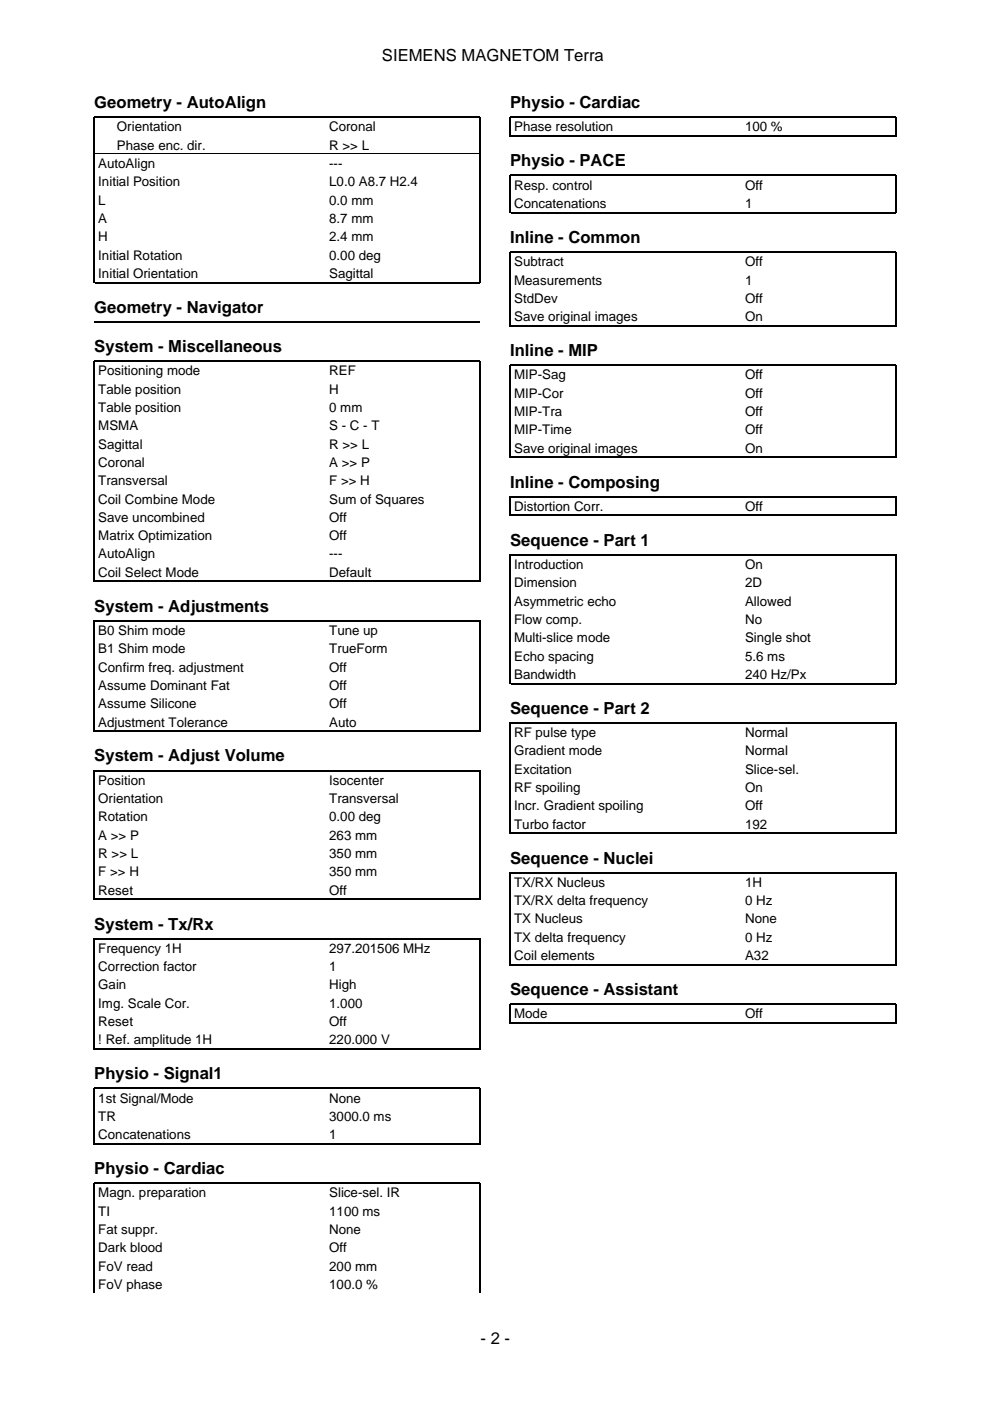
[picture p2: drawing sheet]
<svg xmlns="http://www.w3.org/2000/svg" width="210mm" height="297mm" viewBox="0 0 210 297" stroke-linecap="round" stroke-linejoin="round" font-family="sans-serif">
<defs><g id="words">
<g font-size="3.5">
<text x="81" y="12.9">SIEMENS MAGNETOM Terra</text>
<text x="20" y="22.9">Geometry - AutoAlign</text>
<text x="108.2" y="22.9">Physio - Cardiac</text>
<text x="108.2" y="35.3">Physio - PACE</text>
<text x="108.2" y="51.5">Inline - Common</text>
<text x="20" y="66.3">Geometry - Navigator</text>
<text x="20" y="74.7">System - Miscellaneous</text>
<text x="108.2" y="75.5">Inline - MIP</text>
<text x="108.2" y="103.4">Inline - Composing</text>
<text x="108.2" y="115.7">Sequence - Part 1</text>
<text x="20" y="129.7">System - Adjustments</text>
<text x="108.2" y="151.3">Sequence - Part 2</text>
<text x="20" y="161.5">System - Adjust Volume</text>
<text x="108.2" y="183.1">Sequence - Nuclei</text>
<text x="20" y="197.1">System - Tx/Rx</text>
<text x="108.2" y="211">Sequence - Assistant</text>
<text x="20" y="228.8">Physio - Signal1</text>
<text x="20" y="248.9">Physio - Cardiac</text>
<text x="101.9" y="284.9">- 2 -</text>
</g>
<g font-size="2.8">
<text x="24.8" y="27.9">Orientation</text>
<text x="69.8" y="27.9">Coronal</text>
<text x="109" y="27.9">Phase resolution</text>
<text x="158" y="27.9">100 %</text>
<text x="20.8" y="35.6">AutoAlign</text>
<text x="24.8" y="31.7">Phase enc. dir.</text>
<text x="69.8" y="31.7">R &gt;&gt; L</text>
<text x="69.8" y="35.6">---</text>
<text x="20.8" y="39.5">Initial Position</text>
<text x="69.8" y="39.5">L0.0 A8.7 H2.4</text>
<text x="109" y="40.2">Resp. control</text>
<text x="158" y="40.2">Off</text>
<text x="20.8" y="43.4">L</text>
<text x="20.8" y="47.3">A</text>
<text x="69.8" y="43.4">0.0 mm</text>
<text x="69.8" y="47.3">8.7 mm</text>
<text x="109" y="44.1">Concatenations</text>
<text x="158" y="44.1">1</text>
<text x="20.8" y="51.2">H</text>
<text x="69.8" y="51.2">2.4 mm</text>
<text x="20.8" y="55">Initial Rotation</text>
<text x="20.8" y="58.9">Initial Orientation</text>
<text x="69.8" y="55">0.00 deg</text>
<text x="69.8" y="58.9">Sagittal</text>
<text x="109" y="56.4">Subtract</text>
<text x="158" y="56.4">Off</text>
<text x="109" y="60.3">Measurements</text>
<text x="109" y="64.2">StdDev</text>
<text x="158" y="60.3">1</text>
<text x="158" y="64.2">Off</text>
<text x="109" y="68.1">Save original images</text>
<text x="158" y="68.1">On</text>
<text x="20.8" y="79.6">Positioning mode</text>
<text x="20.8" y="83.5">Table position</text>
<text x="69.8" y="79.6">REF</text>
<text x="69.8" y="83.5">H</text>
<text x="109" y="80.4">MIP-Sag</text>
<text x="158" y="80.4">Off</text>
<text x="20.8" y="87.4">Table position</text>
<text x="69.8" y="87.4">0 mm</text>
<text x="109" y="84.3">MIP-Cor</text>
<text x="109" y="88.2">MIP-Tra</text>
<text x="158" y="84.3">Off</text>
<text x="158" y="88.2">Off</text>
<text x="20.8" y="91.2">MSMA</text>
<text x="20.8" y="95.1">Sagittal</text>
<text x="69.8" y="91.2">S - C - T</text>
<text x="69.8" y="95.1">R &gt;&gt; L</text>
<text x="109" y="92.1">MIP-Time</text>
<text x="109" y="96">Save original images</text>
<text x="158" y="92.1">Off</text>
<text x="158" y="96">On</text>
<text x="20.8" y="99">Coronal</text>
<text x="69.8" y="99">A &gt;&gt; P</text>
<text x="20.8" y="102.9">Transversal</text>
<text x="20.8" y="106.8">Coil Combine Mode</text>
<text x="69.8" y="102.9">F &gt;&gt; H</text>
<text x="69.8" y="106.8">Sum of Squares</text>
<text x="20.8" y="110.6">Save uncombined</text>
<text x="69.8" y="110.6">Off</text>
<text x="109" y="108.3">Distortion Corr.</text>
<text x="158" y="108.3">Off</text>
<text x="20.8" y="114.5">Matrix Optimization</text>
<text x="20.8" y="118.4">AutoAlign</text>
<text x="69.8" y="114.5">Off</text>
<text x="69.8" y="118.4">---</text>
<text x="20.8" y="122.3">Coil Select Mode</text>
<text x="69.8" y="122.3">Default</text>
<text x="109" y="120.6">Introduction</text>
<text x="109" y="124.5">Dimension</text>
<text x="158" y="120.6">On</text>
<text x="158" y="124.5">2D</text>
<text x="109" y="128.4">Asymmetric echo</text>
<text x="158" y="128.4">Allowed</text>
<text x="20.8" y="134.6">B0 Shim mode</text>
<text x="69.8" y="134.6">Tune up</text>
<text x="109" y="132.3">Flow comp.</text>
<text x="109" y="136.2">Multi-slice mode</text>
<text x="158" y="132.3">No</text>
<text x="158" y="136.2">Single shot</text>
<text x="20.8" y="138.5">B1 Shim mode</text>
<text x="20.8" y="142.4">Confirm freq. adjustment</text>
<text x="69.8" y="138.5">TrueForm</text>
<text x="69.8" y="142.4">Off</text>
<text x="109" y="140.1">Echo spacing</text>
<text x="109" y="143.9">Bandwidth</text>
<text x="158" y="140.1">5.6 ms</text>
<text x="158" y="143.9">240 Hz/Px</text>
<text x="20.8" y="146.3">Assume Dominant Fat</text>
<text x="69.8" y="146.3">Off</text>
<text x="20.8" y="150.2">Assume Silicone</text>
<text x="20.8" y="154">Adjustment Tolerance</text>
<text x="69.8" y="150.2">Off</text>
<text x="69.8" y="154">Auto</text>
<text x="109" y="156.3">RF pulse type</text>
<text x="109" y="160.2">Gradient mode</text>
<text x="158" y="156.3">Normal</text>
<text x="158" y="160.2">Normal</text>
<text x="20.8" y="166.4">Position</text>
<text x="69.8" y="166.4">Isocenter</text>
<text x="109" y="164">Excitation</text>
<text x="109" y="167.9">RF spoiling</text>
<text x="158" y="164">Slice-sel.</text>
<text x="158" y="167.9">On</text>
<text x="20.8" y="170.3">Orientation</text>
<text x="69.8" y="170.3">Transversal</text>
<text x="109" y="171.8">Incr. Gradient spoiling</text>
<text x="158" y="171.8">Off</text>
<text x="20.8" y="174.1">Rotation</text>
<text x="20.8" y="178">A &gt;&gt; P</text>
<text x="69.8" y="174.1">0.00 deg</text>
<text x="69.8" y="178">263 mm</text>
<text x="109" y="175.7">Turbo factor</text>
<text x="158" y="175.7">192</text>
<text x="20.8" y="181.9">R &gt;&gt; L</text>
<text x="20.8" y="185.8">F &gt;&gt; H</text>
<text x="69.8" y="181.9">350 mm</text>
<text x="69.8" y="185.8">350 mm</text>
<text x="20.8" y="189.7">Reset</text>
<text x="69.8" y="189.7">Off</text>
<text x="109" y="188">TX/RX Nucleus</text>
<text x="109" y="191.9">TX/RX delta frequency</text>
<text x="158" y="188">1H</text>
<text x="158" y="191.9">0 Hz</text>
<text x="109" y="195.8">TX Nucleus</text>
<text x="158" y="195.8">None</text>
<text x="20.8" y="202">Frequency 1H</text>
<text x="69.8" y="202">297.201506 MHz</text>
<text x="109" y="199.7">TX delta frequency</text>
<text x="109" y="203.6">Coil elements</text>
<text x="158" y="199.7">0 Hz</text>
<text x="158" y="203.6">A32</text>
<text x="20.8" y="205.9">Correction factor</text>
<text x="20.8" y="209.8">Gain</text>
<text x="69.8" y="205.9">1</text>
<text x="69.8" y="209.8">High</text>
<text x="20.8" y="213.7">Img. Scale Cor.</text>
<text x="69.8" y="213.7">1.000</text>
<text x="109" y="215.9">Mode</text>
<text x="158" y="215.9">Off</text>
<text x="20.8" y="217.5">Reset</text>
<text x="20.8" y="221.4">! Ref. amplitude 1H</text>
<text x="69.8" y="217.5">Off</text>
<text x="69.8" y="221.4">220.000 V</text>
<text x="20.8" y="233.8">1st Signal/Mode</text>
<text x="69.8" y="233.8">None</text>
<text x="20.8" y="237.6">TR</text>
<text x="69.8" y="237.6">3000.0 ms</text>
<text x="20.8" y="241.5">Concatenations</text>
<text x="69.8" y="241.5">1</text>
<text x="20.8" y="253.9">Magn. preparation</text>
<text x="20.8" y="257.8">TI</text>
<text x="69.8" y="253.9">Slice-sel. IR</text>
<text x="69.8" y="257.8">1100 ms</text>
<text x="20.8" y="261.6">Fat suppr.</text>
<text x="69.8" y="261.6">None</text>
<text x="20.8" y="265.5">Dark blood</text>
<text x="20.8" y="269.4">FoV read</text>
<text x="69.8" y="265.5">Off</text>
<text x="69.8" y="269.4">200 mm</text>
<text x="20.8" y="273.3">FoV phase</text>
<text x="69.8" y="273.3">100.0 %</text>
</g>
</g></defs>
<g fill="none" stroke="#000" stroke-width=".26">
<path d="M108.2 29v-4.2h81.8v4.2M108.3 28.9h81.6M20.1 59.9h81.6M108.2 45.2v-8h81.8v8M108.3 45.1h81.6M20 68.3h81.8M20 60.1v-35.3h81.8v35.3M108.2 69.2v-15.8h81.8v15.8M108.3 69.1h81.6M108.2 97.1v-19.7h81.8v19.7M108.3 96.9h81.6M108.2 109.4v-4.1h81.8v4.1"/>
<path d="M108.3 109.3h81.6M20 123.4v-46.8h81.8v46.8M20.1 123.3h81.6M20 155.2v-23.6h81.8v23.6M20.1 155h81.6M108.2 145.1v-27.5h81.8v27.5M108.3 144.9h81.6M108.2 176.8v-23.5h81.8v23.5M108.3 176.7h81.6M20 190.8v-27.4h81.8v27.4M20.1 190.7h81.6M108.2 204.7v-19.7h81.8v19.7"/>
<path d="M108.2 217v-4.1h81.8v4.1M108.3 204.5h81.6M108.3 216.9h81.6M20 222.6v-23.6h81.8v23.6M20.1 222.4h81.6M20 242.7v-11.9h81.8v11.9M20.1 242.5h81.6M20 274.1v-23.2h81.8v23.2"/>
</g>
<path d="M20.1 32.6h81.6" fill="none" stroke="#000" stroke-width=".21"/>
<use href="#words"/>
</svg>
